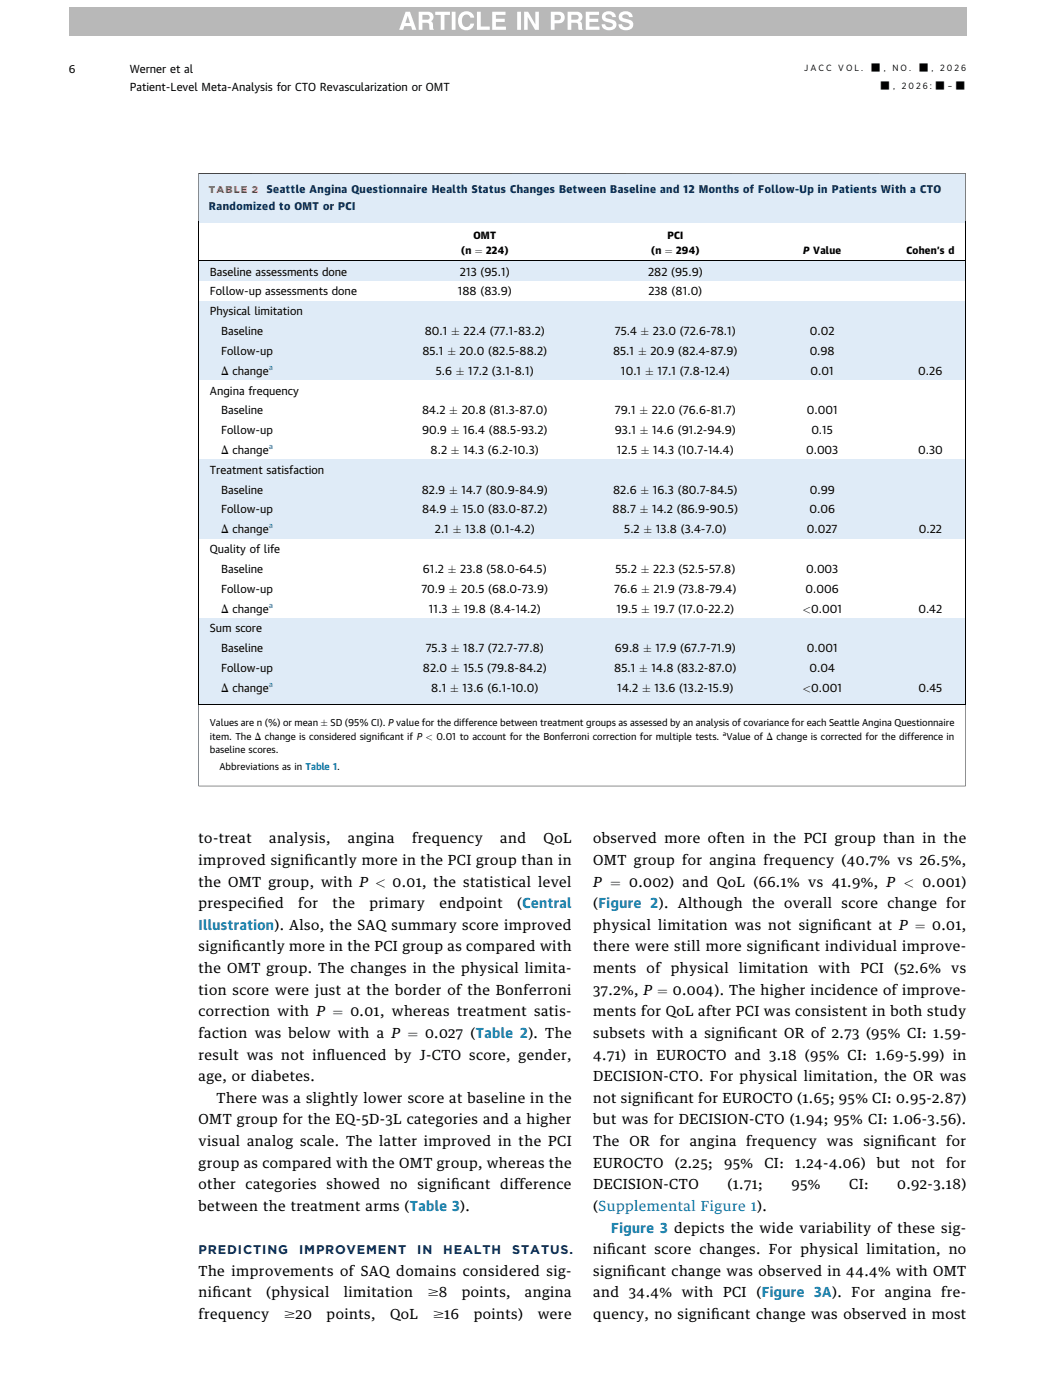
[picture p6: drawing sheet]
<svg xmlns="http://www.w3.org/2000/svg" width="203mm" height="273mm" viewBox="0 0 203 273" stroke-linecap="round" stroke-linejoin="round" font-family="sans-serif">
<defs><g id="words">
<g font-size="2.7">
<text x="38.7" y="164.5">to-treat</text>
<text x="52.5" y="164.5">analysis,</text>
<text x="67.8" y="164.5">angina</text>
<text x="80.4" y="164.5">frequency</text>
<text x="97.6" y="164.5">and</text>
<text x="106" y="164.5">QoL</text>
<text x="115.7" y="164.5">observed more often in the PCI group than in the</text>
<text x="38.7" y="168.7">improved signif</text>
<text x="38.7" y="172.9">the OMT group, with P &lt; 0.01, the statistical level</text>
<text x="59.4" y="168.7">icantly more in the PCI group than in</text>
<text x="115.7" y="168.7">OMT group for angina frequency (40.7% vs 26.5%,</text>
<text x="115.7" y="172.9">P = 0.002) and QoL (66.1% vs 41.9%, P &lt; 0.001)</text>
<text x="38.7" y="177.1">prespecif</text>
<text x="50.3" y="177.1">ied</text>
<text x="58.2" y="177.1">for</text>
<text x="64.9" y="177.1">the</text>
<text x="72.1" y="177.1">primary</text>
<text x="85.7" y="177.1">endpoint</text>
<text x="100.9" y="177.1">(Central</text>
<text x="115.7" y="177.1">(Figure 2). Although the overall score change for</text>
<text x="38.7" y="185.6">signif</text>
<text x="45.3" y="185.6">icantly more in the PCI group as compared with</text>
<text x="115.7" y="181.3">physical limitation was not signif</text>
<text x="115.7" y="185.6">there were still more signif</text>
<text x="152.2" y="185.6">icant individual improve-</text>
<text x="162.3" y="181.3">icant at P = 0.01,</text>
<text x="38.7" y="189.8">the OMT group. The changes in the physical limita-</text>
<text x="115.7" y="189.8">ments</text>
<text x="126.1" y="189.8">of physical</text>
<text x="144.1" y="189.8">limitation</text>
<text x="159.6" y="189.8">with</text>
<text x="167.8" y="189.8">PCI</text>
<text x="174.4" y="189.8">(52.6%</text>
<text x="185.5" y="189.8">vs</text>
<text x="38.7" y="194">tion score were just at the border of the Bonferroni</text>
<text x="115.7" y="194">37.2%, P = 0.004). The higher incidence of improve-</text>
<text x="38.7" y="198.2">correction with P = 0.01, whereas treatment satis-</text>
<text x="38.7" y="202.4">faction was below with a P = 0.027 (Table 2). The</text>
<text x="115.7" y="198.2">ments for QoL after PCI was consistent in both study</text>
<text x="115.7" y="202.4">subsets with a signif</text>
<text x="143.9" y="202.4">icant OR of 2.73 (95% CI: 1.59-</text>
<text x="38.7" y="206.7">result was not inf</text>
<text x="63.7" y="206.7">luenced by J-CTO score, gender,</text>
<text x="115.7" y="206.7">4.71) in EUROCTO and 3.18 (95% CI: 1.69-5.99) in</text>
<text x="38.7" y="210.9">age, or diabetes.</text>
<text x="42.2" y="215.1">There was a slightly lower score at baseline in the</text>
<text x="115.7" y="210.9">DECISION-CTO. For physical limitation, the OR was</text>
<text x="115.7" y="215.1">not signif</text>
<text x="127.7" y="215.1">icant for EUROCTO (1.65; 95% CI: 0.95-2.87)</text>
<text x="38.7" y="219.3">OMT group for the EQ-5D-3L categories and a higher</text>
<text x="115.7" y="219.3">but was for DECISION-CTO (1.94; 95% CI: 1.06-3.56).</text>
<text x="38.7" y="223.5">visual analog scale. The latter improved in the PCI</text>
<text x="38.7" y="227.7">group as compared with the OMT group, whereas the</text>
<text x="115.7" y="223.5">The</text>
<text x="115.7" y="227.7">EUROCTO</text>
<text x="122.8" y="223.5">OR</text>
<text x="128.7" y="223.5">for</text>
<text x="131.6" y="227.7">(2.25;</text>
<text x="134.5" y="223.5">angina</text>
<text x="141.2" y="227.7">95%</text>
<text x="145.5" y="223.5">frequency</text>
<text x="149.1" y="227.7">CI:</text>
<text x="155.1" y="227.7">1.24-4.06)</text>
<text x="161.2" y="223.5">was</text>
<text x="168.4" y="223.5">signif</text>
<text x="171" y="227.7">but</text>
<text x="174.9" y="223.5">icant</text>
<text x="177.8" y="227.7">not</text>
<text x="184.5" y="223.5">for</text>
<text x="184.5" y="227.7">for</text>
<text x="38.7" y="232">other categories showed no</text>
<text x="81.4" y="232">signif</text>
<text x="88" y="232">icant difference</text>
<text x="115.7" y="232">DECISION-CTO</text>
<text x="141.9" y="232">(1.71;</text>
<text x="154.3" y="232">95%</text>
<text x="165.6" y="232">CI:</text>
<text x="175" y="232">0.92-3.18)</text>
<text x="38.7" y="236.2">between the treatment arms (Table 3).</text>
<text x="115.7" y="236.2">(Supplemental Figure 1).</text>
<text x="115.7" y="244.6">nif</text>
<text x="118.4" y="244.6">icant score changes. For physical limitation, no</text>
<text x="38.7" y="248.8">The improvements of SAQ domains considered sig-</text>
<text x="115.7" y="248.8">signif</text>
<text x="122.3" y="248.8">icant change was observed in 44.4% with OMT</text>
<text x="38.7" y="253">nif</text>
<text x="38.7" y="257.3">frequency</text>
<text x="41.5" y="253">icant</text>
<text x="51.9" y="253">(physical</text>
<text x="55.3" y="257.3">$20</text>
<text x="63.7" y="257.3">points,</text>
<text x="67" y="253">limitation</text>
<text x="76.1" y="257.3">QoL</text>
<text x="83.3" y="253">$8</text>
<text x="84.4" y="257.3">$16</text>
<text x="90.1" y="253">points,</text>
<text x="92.4" y="257.3">points)</text>
<text x="102.4" y="253">angina</text>
<text x="104.9" y="257.3">were</text>
<text x="115.7" y="253">and</text>
<text x="115.7" y="257.3">quency, no signif</text>
<text x="122.6" y="253">34.4% with PCI (Figure 3A). For</text>
<text x="138.7" y="257.3">icant change was observed in most</text>
<text x="172.6" y="253">angina fre-</text>
</g>
<g font-size="2.7" fill="#0d7fac">
<text x="38.7" y="181.3">Illustration). Also, the SAQ summary score improved</text>
<text x="119.2" y="240.4">Figure 3 depicts the wide variability of these sig-</text>
</g>
<g font-size="2.5">
<text x="43.1" y="73.1">Δ</text>
<text x="43.1" y="88.5">Δ</text>
<text x="43.1" y="104">Δ</text>
<text x="43.1" y="119.5">Δ</text>
<text x="43.1" y="134.9">Δ</text>
</g>
<g font-size="2.5" fill="#002b5c">
<text x="38.7" y="244.6">PREDICTING</text>
<text x="58.3" y="244.6">IMPROVEMENT</text>
<text x="81.4" y="244.6">IN</text>
<text x="86.4" y="244.6">HEALTH</text>
<text x="99.9" y="244.6">STATUS.</text>
</g>
<g font-size="2.2">
<text x="25.3" y="14.3">Werner et al</text>
<text x="25.3" y="17.8">Patient-Level Meta-Analysis for CTO Revascularization or OMT</text>
<text x="40.9" y="53.7">Baseline assessments done</text>
<text x="89.7" y="53.7">213 (95.1)</text>
<text x="126.4" y="53.7">282 (95.9)</text>
<text x="40.9" y="57.6">Follow-up assessments done</text>
<text x="89.3" y="57.6">188 (83.9)</text>
<text x="126.4" y="57.6">238 (81.0)</text>
<text x="40.9" y="61.5">Physical limitation</text>
<text x="43.1" y="65.3">Baseline</text>
<text x="82.8" y="65.3">80.1 ± 22.4 (77.1-83.2)</text>
<text x="119.9" y="65.3">75.4 ± 23.0 (72.6-78.1)</text>
<text x="157.9" y="65.3">0.02</text>
<text x="43.1" y="69.2">Follow-up</text>
<text x="82.4" y="69.2">85.1 ± 20.0 (82.5-88.2)</text>
<text x="119.6" y="69.2">85.1 ± 20.9 (82.4-87.9)</text>
<text x="157.9" y="69.2">0.98</text>
<text x="40.9" y="76.9">Angina frequency</text>
<text x="45.3" y="73.1">change</text>
<text x="85" y="73.1">5.6 ± 17.2 (3.1-8.1)</text>
<text x="121.1" y="73.1">10.1 ± 17.1 (7.8-12.4)</text>
<text x="158.1" y="73.1">0.01</text>
<text x="179.1" y="73.1">0.26</text>
<text x="43.1" y="80.8">Baseline</text>
<text x="82.3" y="80.8">84.2 ± 20.8 (81.3-87.0)</text>
<text x="119.9" y="80.8">79.1 ± 22.0 (76.6-81.7)</text>
<text x="157.3" y="80.8">0.001</text>
<text x="43.1" y="84.7">Follow-up</text>
<text x="45.3" y="88.5">change</text>
<text x="82.3" y="84.7">90.9 ± 16.4 (88.5-93.2)</text>
<text x="84" y="88.5">8.2 ± 14.3 (6.2-10.3)</text>
<text x="119.9" y="84.7">93.1 ± 14.6 (91.2-94.9)</text>
<text x="120.3" y="88.5">12.5 ± 14.3 (10.7-14.4)</text>
<text x="157.2" y="88.5">0.003</text>
<text x="158.2" y="84.7">0.15</text>
<text x="179" y="88.5">0.30</text>
<text x="40.9" y="92.4">Treatment satisfaction</text>
<text x="43.1" y="96.3">Baseline</text>
<text x="43.1" y="100.1">Follow-up</text>
<text x="82.2" y="96.3">82.9 ± 14.7 (80.9-84.9)</text>
<text x="82.3" y="100.1">84.9 ± 15.0 (83.0-87.2)</text>
<text x="119.5" y="100.1">88.7 ± 14.2 (86.9-90.5)</text>
<text x="119.6" y="96.3">82.6 ± 16.3 (80.7-84.5)</text>
<text x="157.9" y="100.1">0.06</text>
<text x="157.9" y="96.3">0.99</text>
<text x="40.9" y="107.9">Quality of life</text>
<text x="45.3" y="104">change</text>
<text x="84.8" y="104">2.1 ± 13.8 (0.1-4.2)</text>
<text x="121.7" y="104">5.2 ± 13.8 (3.4-7.0)</text>
<text x="157.4" y="104">0.027</text>
<text x="179.2" y="104">0.22</text>
<text x="43.1" y="111.7">Baseline</text>
<text x="82.5" y="111.7">61.2 ± 23.8 (58.0-64.5)</text>
<text x="120" y="111.7">55.2 ± 22.3 (52.5-57.8)</text>
<text x="157.2" y="111.7">0.003</text>
<text x="43.1" y="115.6">Follow-up</text>
<text x="45.3" y="119.5">change</text>
<text x="82.2" y="115.6">70.9 ± 20.5 (68.0-73.9)</text>
<text x="83.6" y="119.5">11.3 ± 19.8 (8.4-14.2)</text>
<text x="119.8" y="115.6">76.6 ± 21.9 (73.8-79.4)</text>
<text x="120.2" y="119.5">19.5 ± 19.7 (17.0-22.2)</text>
<text x="156.5" y="119.5">&lt;0.001</text>
<text x="157.1" y="115.6">0.006</text>
<text x="179.1" y="119.5">0.42</text>
<text x="40.9" y="123.3">Sum score</text>
<text x="43.1" y="127.2">Baseline</text>
<text x="43.1" y="131.1">Follow-up</text>
<text x="82.5" y="131.1">82.0 ± 15.5 (79.8-84.2)</text>
<text x="83" y="127.2">75.3 ± 18.7 (72.7-77.8)</text>
<text x="119.8" y="131.1">85.1 ± 14.8 (83.2-87.0)</text>
<text x="119.9" y="127.2">69.8 ± 17.9 (67.7-71.9)</text>
<text x="157.3" y="127.2">0.001</text>
<text x="157.9" y="131.1">0.04</text>
<text x="45.3" y="134.9">change</text>
<text x="84.1" y="134.9">8.1 ± 13.6 (6.1-10.0)</text>
<text x="120.4" y="134.9">14.2 ± 13.6 (13.2-15.9)</text>
<text x="156.5" y="134.9">&lt;0.001</text>
<text x="179.1" y="134.9">0.45</text>
<text x="49.7" y="144.3">Δ</text>
<text x="149.5" y="144.3">Δ</text>
</g>
<g font-size="2.1">
<text x="13.4" y="14.2">6</text>
<text x="169.6" y="13.9">■</text>
<text x="171.5" y="17.4">■</text>
<text x="179" y="13.9">■</text>
<text x="182.2" y="17.4">■</text>
<text x="186.1" y="17.4">■</text>
</g>
<g font-size="2.1" fill="#002b5c">
<text x="40.7" y="41">Randomized to OMT or PCI</text>
<text x="52" y="37.7">Seattle Angina Questionnaire Health Status Changes Between Baseline and 12 Months of Follow-Up in Patients With a CTO</text>
</g>
<g font-size="2">
<text x="92.3" y="46.6">OMT</text>
<text x="130.1" y="46.6">PCI</text>
<text x="89.9" y="49.4">(n = 224)</text>
<text x="127" y="49.4">(n = 294)</text>
<text x="156.6" y="49.4">P Value</text>
<text x="176.8" y="49.4">Cohen’s d</text>
</g>
<text font-size="1.9" fill="#e2282c" x="40.7" y="37.7">TABLE 2</text>
<g font-size="1.9">
<text x="40.9" y="141.7">Values are n (%) or mean ± SD (95% CI). P value for the difference between treatment groups as assessed by an analysis of covariance for each Seattle Angina Questionnaire</text>
<text x="40.9" y="144.3">item. The</text>
<text x="40.9" y="146.9">baseline scores.</text>
<text x="51.7" y="144.3">change is considered signif</text>
<text x="74" y="144.3">icant if P &lt; 0.01 to account for the Bonferroni correction for multiple tests.</text>
<text x="141.7" y="144.3">Value of</text>
<text x="151.4" y="144.3">change is corrected for the difference in</text>
<text x="42.8" y="150.1">Abbreviations as in Table 1.</text>
</g>
<g font-size="1.8">
<text x="156.8" y="13.9">J A C C</text>
<text x="163.5" y="13.9">V O L .</text>
<text x="172.3" y="13.9">,</text>
<text x="174" y="13.9">N O .</text>
<text x="174.2" y="17.4">,</text>
<text x="175.8" y="17.4">2</text>
<text x="177.2" y="17.4">0</text>
<text x="178.6" y="17.4">2</text>
<text x="180" y="17.4">6 :</text>
<text x="181.7" y="13.9">,</text>
<text x="183.3" y="13.9">2</text>
<text x="184.7" y="13.9">0</text>
<text x="184.9" y="17.4">–</text>
<text x="186.1" y="13.9">2</text>
<text x="187.5" y="13.9">6</text>
</g>
<g font-size="1.5" fill="#0d7fac">
<text x="52.4" y="72.1">a</text>
<text x="52.4" y="87.6">a</text>
<text x="52.4" y="103">a</text>
<text x="52.4" y="118.5">a</text>
<text x="52.4" y="134">a</text>
</g>
<text font-size="1.3" x="141" y="143.5">a</text>
</g></defs>
<g fill="#dfebf7">
<path d="M38.8 33.8h149.4v9.7h-149.4z"/>
<path d="M38.7 50.9h43.5v3.9h-43.5z"/>
<path d="M69.6 50.9h49.9v3.9h-49.9z"/>
<path d="M106.9 50.9h49.6v3.9h-49.6z"/>
<path d="M143.9 50.9h32.9v3.9h-32.9z"/>
<path d="M164.2 50.9h24.1v3.9h-24.1z"/>
</g>
<g fill="#fff">
<path d="M38.7 54.8h43.5v3.9h-43.5z"/>
<path d="M69.6 54.8h49.9v3.9h-49.9z"/>
<path d="M106.9 54.8h49.6v3.9h-49.6z"/>
<path d="M143.9 54.8h32.9v3.9h-32.9z"/>
<path d="M164.2 54.8h24.1v3.9h-24.1z"/>
</g>
<g fill="#dfebf7">
<path d="M38.7 58.7h43.5v3.8h-43.5z"/>
<path d="M69.6 58.7h49.9v3.8h-49.9z"/>
<path d="M106.9 58.7h49.6v3.8h-49.6z"/>
<path d="M143.9 58.7h32.9v3.8h-32.9z"/>
<path d="M164.2 58.7h24.1v3.8h-24.1z"/>
<path d="M38.7 62.5h43.5v3.9h-43.5z"/>
<path d="M69.6 62.5h49.9v3.9h-49.9z"/>
<path d="M106.9 62.5h49.6v3.9h-49.6z"/>
<path d="M143.9 62.5h32.9v3.9h-32.9z"/>
<path d="M164.2 62.5h24.1v3.9h-24.1z"/>
<path d="M38.7 66.4h43.5v3.9h-43.5z"/>
<path d="M69.6 66.4h49.9v3.9h-49.9z"/>
<path d="M106.9 66.4h49.6v3.9h-49.6z"/>
<path d="M143.9 66.4h32.9v3.9h-32.9z"/>
<path d="M164.2 66.4h24.1v3.9h-24.1z"/>
<path d="M38.7 70.3h43.5v3.8h-43.5z"/>
<path d="M69.6 70.3h49.9v3.8h-49.9z"/>
<path d="M106.9 70.3h49.6v3.8h-49.6z"/>
<path d="M143.9 70.3h32.9v3.8h-32.9z"/>
<path d="M164.2 70.3h24.1v3.8h-24.1z"/>
</g>
<g fill="#fff">
<path d="M38.7 74.1h43.5v3.9h-43.5z"/>
<path d="M69.6 74.1h49.9v3.9h-49.9z"/>
<path d="M106.9 74.1h49.6v3.9h-49.6z"/>
<path d="M143.9 74.1h32.9v3.9h-32.9z"/>
<path d="M164.2 74.1h24.1v3.9h-24.1z"/>
<path d="M38.7 78h43.5v3.9h-43.5z"/>
<path d="M69.6 78h49.9v3.9h-49.9z"/>
<path d="M106.9 78h49.6v3.9h-49.6z"/>
<path d="M143.9 78h32.9v3.9h-32.9z"/>
<path d="M164.2 78h24.1v3.9h-24.1z"/>
<path d="M38.7 81.9h43.5v3.8h-43.5z"/>
<path d="M69.6 81.9h49.9v3.8h-49.9z"/>
<path d="M106.9 81.9h49.6v3.8h-49.6z"/>
<path d="M143.9 81.9h32.9v3.8h-32.9z"/>
<path d="M164.2 81.9h24.1v3.8h-24.1z"/>
<path d="M38.7 85.7h43.5v3.9h-43.5z"/>
<path d="M69.6 85.7h49.9v3.9h-49.9z"/>
<path d="M106.9 85.7h49.6v3.9h-49.6z"/>
<path d="M143.9 85.7h32.9v3.9h-32.9z"/>
<path d="M164.2 85.7h24.1v3.9h-24.1z"/>
</g>
<g fill="#dfebf7">
<path d="M38.7 89.6h43.5v3.9h-43.5z"/>
<path d="M69.6 89.6h49.9v3.9h-49.9z"/>
<path d="M106.9 89.6h49.6v3.9h-49.6z"/>
<path d="M143.9 89.6h32.9v3.9h-32.9z"/>
<path d="M164.2 89.6h24.1v3.9h-24.1z"/>
<path d="M38.7 93.5h43.5v3.8h-43.5z"/>
<path d="M69.6 93.5h49.9v3.8h-49.9z"/>
<path d="M106.9 93.5h49.6v3.8h-49.6z"/>
<path d="M143.9 93.5h32.9v3.8h-32.9z"/>
<path d="M164.2 93.5h24.1v3.8h-24.1z"/>
<path d="M38.7 97.3h43.5v3.9h-43.5z"/>
<path d="M69.6 97.3h49.9v3.9h-49.9z"/>
<path d="M106.9 97.3h49.6v3.9h-49.6z"/>
<path d="M143.9 97.3h32.9v3.9h-32.9z"/>
<path d="M164.2 97.3h24.1v3.9h-24.1z"/>
<path d="M38.7 101.2h43.5v3.9h-43.5z"/>
<path d="M69.6 101.2h49.9v3.9h-49.9z"/>
<path d="M106.9 101.2h49.6v3.9h-49.6z"/>
<path d="M143.9 101.2h32.9v3.9h-32.9z"/>
<path d="M164.2 101.2h24.1v3.9h-24.1z"/>
</g>
<g fill="#fff">
<path d="M38.7 105.1h43.5v3.8h-43.5z"/>
<path d="M69.6 105.1h49.9v3.8h-49.9z"/>
<path d="M106.9 105.1h49.6v3.8h-49.6z"/>
<path d="M143.9 105.1h32.9v3.8h-32.9z"/>
<path d="M164.2 105.1h24.1v3.8h-24.1z"/>
<path d="M38.7 108.9h43.5v3.9h-43.5z"/>
<path d="M69.6 108.9h49.9v3.9h-49.9z"/>
<path d="M106.9 108.9h49.6v3.9h-49.6z"/>
<path d="M143.9 108.9h32.9v3.9h-32.9z"/>
<path d="M164.2 108.9h24.1v3.9h-24.1z"/>
<path d="M38.7 112.8h43.5v3.9h-43.5z"/>
<path d="M69.6 112.8h49.9v3.9h-49.9z"/>
<path d="M106.9 112.8h49.6v3.9h-49.6z"/>
<path d="M143.9 112.8h32.9v3.9h-32.9z"/>
<path d="M164.2 112.8h24.1v3.9h-24.1z"/>
<path d="M38.7 116.7h43.5v3.8h-43.5z"/>
<path d="M69.6 116.7h49.9v3.8h-49.9z"/>
<path d="M106.9 116.7h49.6v3.8h-49.6z"/>
<path d="M143.9 116.7h32.9v3.8h-32.9z"/>
<path d="M164.2 116.7h24.1v3.8h-24.1z"/>
</g>
<g fill="#dfebf7">
<path d="M38.7 120.5h43.5v3.9h-43.5z"/>
<path d="M69.6 120.5h49.9v3.9h-49.9z"/>
<path d="M106.9 120.5h49.6v3.9h-49.6z"/>
<path d="M143.9 120.5h32.9v3.9h-32.9z"/>
<path d="M164.2 120.5h24.1v3.9h-24.1z"/>
<path d="M38.7 124.4h43.5v3.8h-43.5z"/>
<path d="M69.6 124.4h49.9v3.8h-49.9z"/>
<path d="M106.9 124.4h49.6v3.8h-49.6z"/>
<path d="M143.9 124.4h32.9v3.8h-32.9z"/>
<path d="M164.2 124.4h24.1v3.8h-24.1z"/>
<path d="M38.7 128.2h43.5v3.9h-43.5z"/>
<path d="M69.6 128.2h49.9v3.9h-49.9z"/>
<path d="M106.9 128.2h49.6v3.9h-49.6z"/>
<path d="M143.9 128.2h32.9v3.9h-32.9z"/>
<path d="M164.2 128.2h24.1v3.9h-24.1z"/>
<path d="M38.7 132.1h43.5v5.3h-43.5z"/>
<path d="M69.6 132.1h49.9v5.3h-49.9z"/>
<path d="M106.9 132.1h49.6v5.3h-49.6z"/>
<path d="M143.9 132.1h32.9v5.3h-32.9z"/>
<path d="M164.2 132.1h24.1v5.3h-24.1z"/>
</g>
<path d="M38.7 33.8h149.6M38.8 33.7v119.6M188.3 33.7v119.6M38.8 50.9h149.4M38.8 137.4h149.4M38.7 153.3h149.6" fill="none" stroke="#000" stroke-width=".2"/>
<path d="M13.4 1.4h175.1v5.5h-175.1z" fill="#b8b8b8"/>
<path d="M121 2.5a1.04 1.04 0 0 0-.3 1.2 1.04 1.04 0 0 0 1.1 .6 .76 .76 0 0 1 .9 .8 .88 .88 0 0 1-1.4-.4h-.7a1.54 1.54 0 0 0 1.2 1.2 1.54 1.54 0 0 0 1.6-.6 .98 .98 0 0 0-.8-1.5l-1-.3-.3-.3a.71 .71 0 0 1 .7-.4 .71 .71 0 0 1 .7 .5h.7a1.34 1.34 0 0 0-2-1zM117.8 2.5a1.04 1.04 0 0 0-.4 1.2 1.04 1.04 0 0 0 1.1 .6 .76 .76 0 0 1 .9 .8 .88 .88 0 0 1-1.4-.4h-.7a1.54 1.54 0 0 0 1.2 1.2 1.54 1.54 0 0 0 1.6-.6 .98 .98 0 0 0-.8-1.5l-1-.3-.2-.3a.71 .71 0 0 1 .7-.4 .71 .71 0 0 1 .6 .5h.7a1.34 1.34 0 0 0-1.9-1zM114.2 2.3v3.5h2.7v-.6h-2v-.9h1.8v-.6h-1.8v-.8h1.9v-.6zM111.4 2.9l1.3 .1a.49 .49 0 0 1-.1 .8h-1.2zM110.7 2.3v3.5h.7v-1.4l1.1 .1a1.09 1.09 0 0 1 .3 1.1v.2h.8l-.1-.4a1.12 1.12 0 0 0-.5-1.3 .97 .97 0 0 0 .5-1.1 .97 .97 0 0 0-1-.7zM108.2 2.9a1.07 1.07 0 0 1 1.2 .3v.3l-.2 .4h-1zM107.4 2.3v3.5h.8v-1.3a1.5 1.5 0 0 0 1.8-.5 1.12 1.12 0 0 0-1-1.7zM102.2 2.3v3.5h.7v-2.5l1.4 2.5h.8v-3.5h-.7v2.4l-1.4-2.4zM100.9 2.3v3.5h.7v-3.5zM96 2.3v3.5h2.7v-.6h-2v-.9h1.7v-.6h-1.7v-.8h1.9v-.6zM93 2.3v3.5h2.5v-.6h-1.7v-2.9zM89.8 2.7a2.02 2.02 0 0 0 .7 3.2 1.52 1.52 0 0 0 2-1.3h-.8a.82 .82 0 0 1-.9 .7 .82 .82 0 0 1-.7-.9 1.08 1.08 0 0 1 .1-1.1 1.08 1.08 0 0 1 1.1-.4l.4 .5h.8a1.56 1.56 0 0 0-1.1-1.2 1.56 1.56 0 0 0-1.6 .5zM88.1 2.3v3.5h.7v-3.5zM84.9 2.3v.6h1v2.9h.8v-2.9h1v-.6zM82.4 2.9l1.2 .1a.49 .49 0 0 1 0 .8h-1.2zM81.6 2.3v3.5h.8v-1.4l1.1 .1a1.09 1.09 0 0 1 .2 1.1l.1 .2h.8l-.1-.4a1.12 1.12 0 0 0-.5-1.3 .97 .97 0 0 0 .5-1.1 .97 .97 0 0 0-1.1-.7zM79.5 3.1l.5 1.4h-.9zM79.1 2.3l-1.3 3.5h.8l.3-.7h1.3l.2 .7h.8l-1.3-3.5z" fill="#fff"/>
<use href="#words"/>
</svg>
